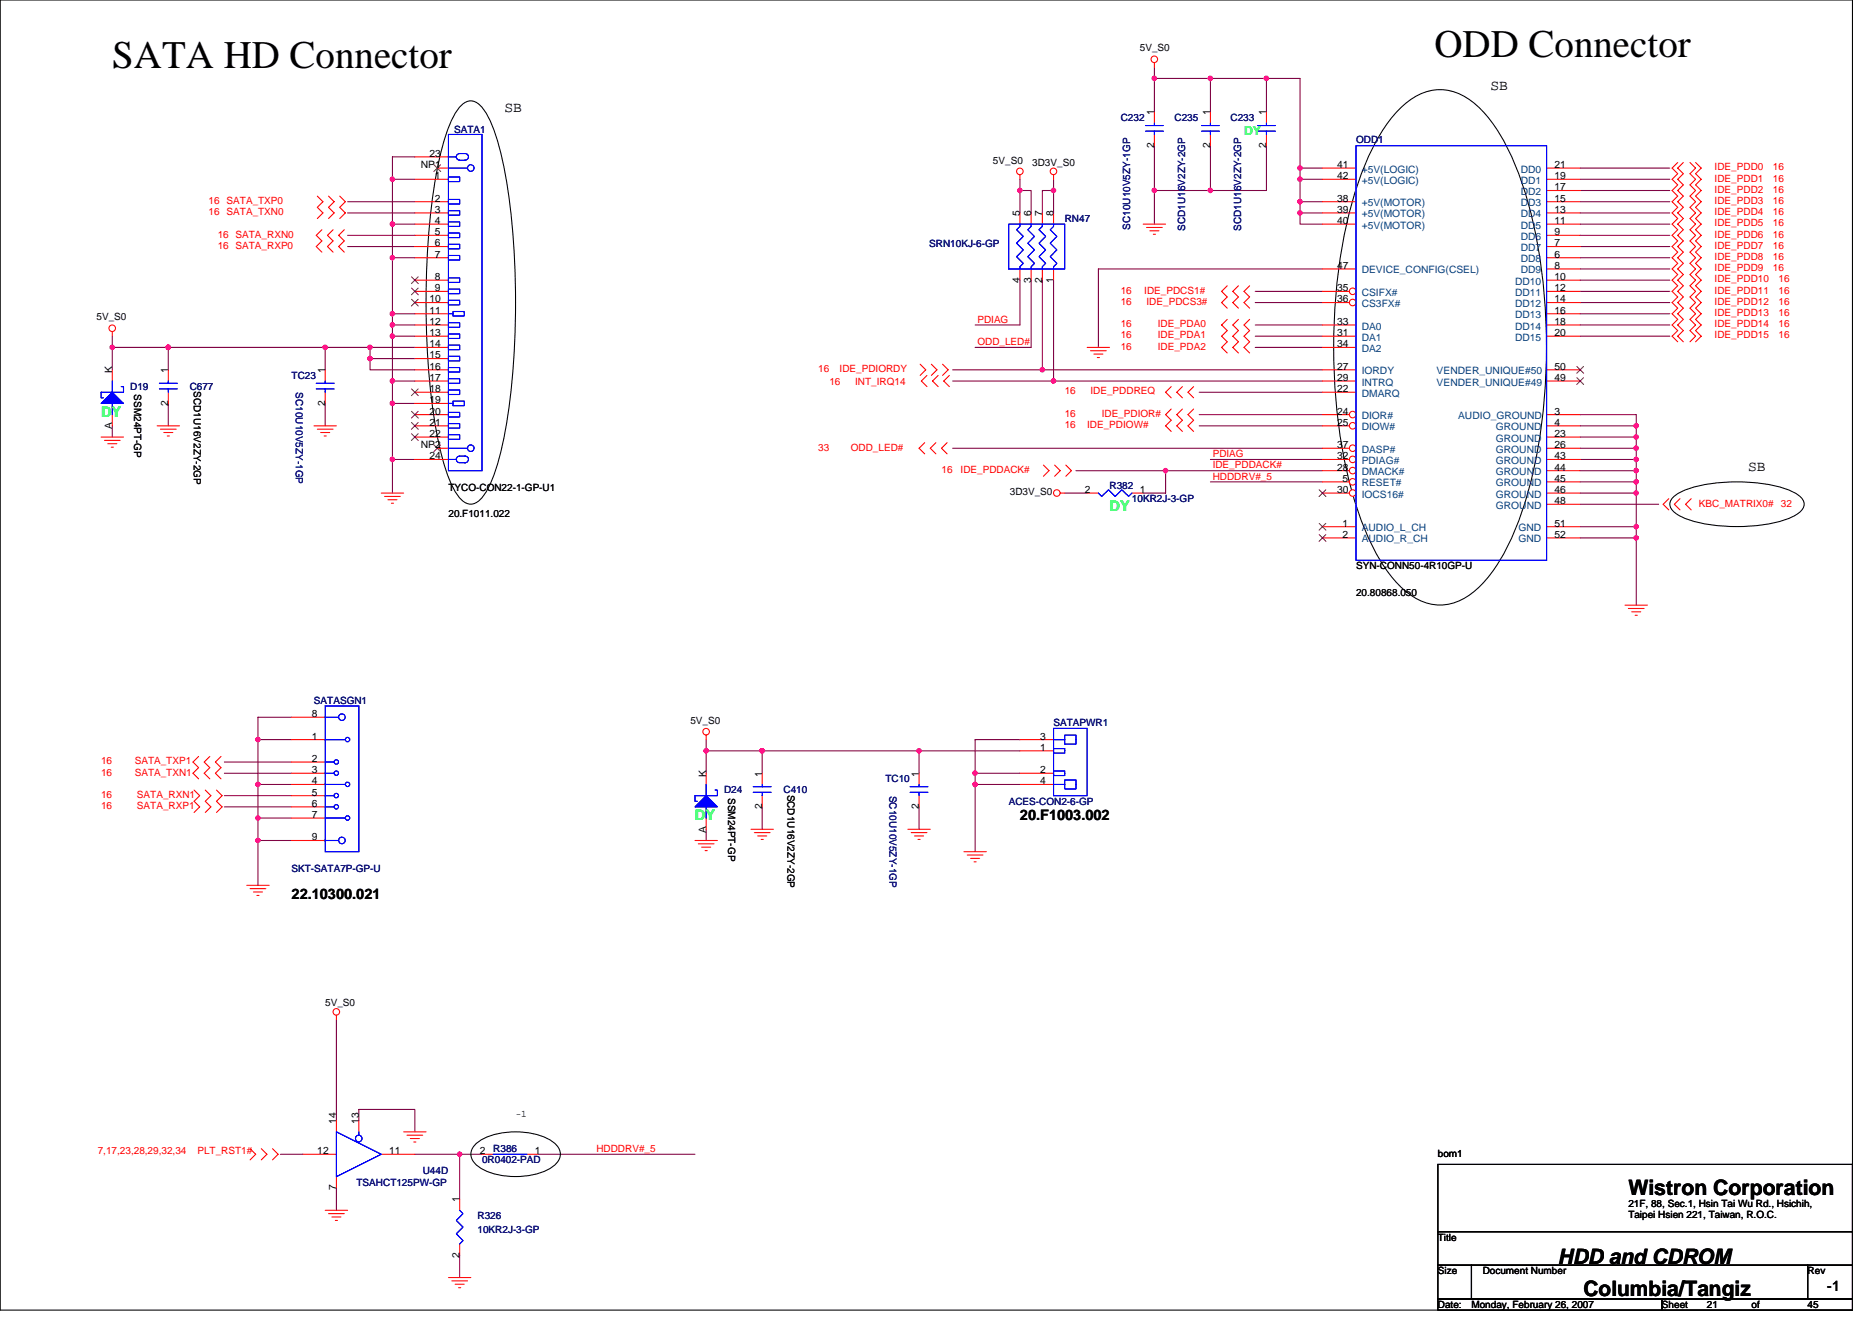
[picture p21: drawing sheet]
<svg xmlns="http://www.w3.org/2000/svg" width="297mm" height="210mm" viewBox="0 0 297 210" stroke-linecap="round" stroke-linejoin="round" font-family="sans-serif">
<defs><g id="words">
<g font-size="6.2">
<text x="17.8" y="10.9">SATA HD Connector</text>
<text x="227.6" y="9.1">ODD Connector</text>
</g>
<g font-size="3.4">
<text x="258.4" y="189.6">Wistron Corporation</text>
<text x="247.2" y="200.5">HDD and CDROM</text>
<text x="251.3" y="205.6">Columbia/Tangiz</text>
</g>
<g font-size="2.3">
<text x="80" y="17.8">SB</text>
<text x="236.5" y="14.3">SB</text>
<text x="277.4" y="74.7">SB</text>
<text x="161.8" y="130.2">20.F1003.002</text>
<text x="46.3" y="142.6">22.10300.021</text>
<text x="289.9" y="204.8">-1</text>
</g>
<g font-size="2.3" fill="#00ff40">
<text x="16" y="66.1">DY</text>
<text x="176.1" y="81.1">DY</text>
<text x="110.3" y="130.2">DY</text>
</g>
<text font-size="1.9" fill="#00ff40" x="197.4" y="21.4">DY</text>
<g font-size="1.6">
<text x="180.9" y="8.2">5V_S0</text>
<text x="183.2" y="23.5" transform="rotate(-90 183.2 23.5)">2</text>
<text x="183.2" y="18.3" transform="rotate(-90 183.2 18.3)">1</text>
<text x="192" y="23.5" transform="rotate(-90 192 23.5)">2</text>
<text x="192" y="18.3" transform="rotate(-90 192 18.3)">1</text>
<text x="200.9" y="23.5" transform="rotate(-90 200.9 23.5)">2</text>
<text x="200.9" y="18.3" transform="rotate(-90 200.9 18.3)">1</text>
<text x="66.8" y="26.6">NP1</text>
<text x="68.1" y="24.9">23</text>
<text x="69" y="28.4">1</text>
<text x="157.6" y="26">5V_S0</text>
<text x="163.8" y="26.3">3D3V_S0</text>
<text x="212.2" y="26.6">41</text>
<text x="212.2" y="28.4">42</text>
<text x="246.7" y="26.6">21</text>
<text x="246.7" y="28.4">19</text>
<text x="69" y="32">2</text>
<text x="69" y="33.8">3</text>
<text x="69" y="35.5">4</text>
<text x="161.8" y="34.3" transform="rotate(-90 161.8 34.3)">5</text>
<text x="163.6" y="34.3" transform="rotate(-90 163.6 34.3)">6</text>
<text x="165.4" y="34.3" transform="rotate(-90 165.4 34.3)">7</text>
<text x="167.1" y="34.3" transform="rotate(-90 167.1 34.3)">8</text>
<text x="212.2" y="32">38</text>
<text x="212.2" y="33.8">39</text>
<text x="212.2" y="35.5">40</text>
<text x="246.7" y="30.2">17</text>
<text x="246.7" y="32">15</text>
<text x="246.7" y="33.8">13</text>
<text x="246.7" y="35.5">11</text>
<text x="69" y="37.3">5</text>
<text x="69" y="39.1">6</text>
<text x="69" y="40.9">7</text>
<text x="246.7" y="37.3">9</text>
<text x="246.7" y="39.1">7</text>
<text x="246.7" y="40.9">6</text>
<text x="68.1" y="48">10</text>
<text x="69" y="44.4">8</text>
<text x="69" y="46.2">9</text>
<text x="161.8" y="44.8" transform="rotate(-90 161.8 44.8)">4</text>
<text x="163.6" y="44.8" transform="rotate(-90 163.6 44.8)">3</text>
<text x="165.4" y="44.8" transform="rotate(-90 165.4 44.8)">2</text>
<text x="167.1" y="44.8" transform="rotate(-90 167.1 44.8)">1</text>
<text x="212.2" y="46.2">35</text>
<text x="212.2" y="48">36</text>
<text x="212.2" y="42.7">47</text>
<text x="246.7" y="42.7">8</text>
<text x="246.7" y="44.4">10</text>
<text x="246.7" y="46.2">12</text>
<text x="246.7" y="48">14</text>
<text x="15.3" y="50.8">5V_S0</text>
<text x="68.1" y="49.8">11</text>
<text x="68.1" y="51.5">12</text>
<text x="68.1" y="53.3">13</text>
<text x="212.2" y="53.3">31</text>
<text x="212.2" y="51.5">33</text>
<text x="246.7" y="49.8">16</text>
<text x="246.7" y="51.5">18</text>
<text x="246.7" y="53.3">20</text>
<text x="17.8" y="59.2" transform="rotate(-90 17.8 59.2)">K</text>
<text x="26.7" y="59.2" transform="rotate(-90 26.7 59.2)">1</text>
<text x="51.6" y="59.2" transform="rotate(-90 51.6 59.2)">1</text>
<text x="68.1" y="55.1">14</text>
<text x="68.1" y="56.9">15</text>
<text x="68.1" y="58.7">16</text>
<text x="212.2" y="58.7">27</text>
<text x="212.2" y="55.1">34</text>
<text x="246.7" y="58.7">50</text>
<text x="21.3" y="62.6" transform="rotate(90 21.3 62.6)">SSM24PT-GP</text>
<text x="26.7" y="64.4" transform="rotate(-90 26.7 64.4)">2</text>
<text x="30.7" y="62.1" transform="rotate(90 30.7 62.1)">SCD1U16V2ZY-2GP</text>
<text x="51.6" y="64.4" transform="rotate(-90 51.6 64.4)">2</text>
<text x="68.1" y="60.4">17</text>
<text x="68.1" y="62.2">18</text>
<text x="68.1" y="64">19</text>
<text x="68.1" y="65.8">20</text>
<text x="212.2" y="62.2">22</text>
<text x="212.2" y="65.8">24</text>
<text x="212.2" y="60.4">29</text>
<text x="246.7" y="65.8">3</text>
<text x="246.7" y="60.4">49</text>
<text x="17.8" y="68.1" transform="rotate(-90 17.8 68.1)">A</text>
<text x="66.8" y="71.1">NP2</text>
<text x="68.1" y="67.5">21</text>
<text x="68.1" y="69.3">22</text>
<text x="212.2" y="67.5">25</text>
<text x="212.2" y="71.1">37</text>
<text x="246.7" y="67.5">4</text>
<text x="246.7" y="69.3">23</text>
<text x="246.7" y="71.1">26</text>
<text x="68.1" y="72.9">24</text>
<text x="71.2" y="77.9">TYCO-CON22-1-GP-U1</text>
<text x="212.2" y="74.7">28</text>
<text x="212.2" y="72.9">32</text>
<text x="213" y="76.4">5</text>
<text x="246.7" y="72.9">43</text>
<text x="246.7" y="74.7">44</text>
<text x="246.7" y="76.4">45</text>
<text x="71.2" y="82">20.F1011.022</text>
<text x="160.2" y="78.6">3D3V_S0</text>
<text x="172.1" y="78.2">2</text>
<text x="180.9" y="78.2">1</text>
<text x="212.2" y="78.2">30</text>
<text x="213" y="83.5">1</text>
<text x="246.7" y="83.5">51</text>
<text x="246.7" y="78.2">46</text>
<text x="246.7" y="80">48</text>
<text x="213" y="85.3">2</text>
<text x="246.7" y="85.3">52</text>
<text x="215.2" y="90.3">SYN-CONN50-4R10GP-U</text>
<text x="215.2" y="94.6">20.80868.050</text>
<text x="49.5" y="113.8">8</text>
<text x="49.5" y="117.3">1</text>
<text x="109.6" y="114.9">5V_S0</text>
<text x="165" y="119.1">1</text>
<text x="165" y="117.3">3</text>
<text x="49.5" y="120.9">2</text>
<text x="49.5" y="122.7">3</text>
<text x="49.5" y="124.4">4</text>
<text x="112" y="123.2" transform="rotate(-90 112 123.2)">K</text>
<text x="120.9" y="123.2" transform="rotate(-90 120.9 123.2)">1</text>
<text x="145.8" y="123.2" transform="rotate(-90 145.8 123.2)">1</text>
<text x="165" y="122.7">2</text>
<text x="165" y="124.4">4</text>
<text x="49.5" y="126.2">5</text>
<text x="49.5" y="128">6</text>
<text x="49.5" y="129.8">7</text>
<text x="115.5" y="126.6" transform="rotate(90 115.5 126.6)">SSM24PT-GP</text>
<text x="120.9" y="128.4" transform="rotate(-90 120.9 128.4)">2</text>
<text x="125" y="126.1" transform="rotate(90 125 126.1)">SCD1U16V2ZY-2GP</text>
<text x="145.8" y="128.4" transform="rotate(-90 145.8 128.4)">2</text>
<text x="49.5" y="133.3">9</text>
<text x="112" y="132.1" transform="rotate(-90 112 132.1)">A</text>
<text x="51.6" y="159.7">5V_S0</text>
<text x="53.4" y="178.3" transform="rotate(-90 53.4 178.3)">14</text>
<text x="56.9" y="178.3" transform="rotate(-90 56.9 178.3)">13</text>
<text x="81.8" y="177.3">-1</text>
<text x="50.4" y="183.1">12</text>
<text x="61.7" y="183.1">11</text>
<text x="76.1" y="183.1">2</text>
<text x="84.9" y="183.1">1</text>
<text x="228.2" y="183.5">bom1</text>
<text x="53.4" y="188.8" transform="rotate(-90 53.4 188.8)">7</text>
<text x="72.9" y="190.8" transform="rotate(-90 72.9 190.8)">1</text>
<text x="258.4" y="191.5">21F, 88, Sec.1, Hsin Tai Wu Rd., Hsichih,</text>
<text x="228.2" y="196.8">Title</text>
<text x="258.4" y="193.3">Taipei Hsien 221, Taiwan, R.O.C.</text>
<text x="72.9" y="199.5" transform="rotate(-90 72.9 199.5)">2</text>
<text x="228.2" y="202.2">Size</text>
<text x="235.3" y="202.2">Document Number</text>
<text x="286.8" y="202.2">Rev</text>
<text x="228.2" y="207.5">Date:</text>
<text x="233.5" y="207.5">Monday, February 26, 2007</text>
<text x="263.7" y="207.5">Sheet</text>
<text x="270.8" y="207.5">21</text>
<text x="277.9" y="207.5">of</text>
<text x="286.8" y="207.5">45</text>
</g>
<g font-size="1.6" fill="#000080">
<text x="72" y="21.1">SATA1</text>
<text x="177.8" y="19.2">C232</text>
<text x="186.4" y="19.2">C235</text>
<text x="195.3" y="19.2">C233</text>
<text x="215.2" y="22.8">ODD1</text>
<text x="168.9" y="35.2">RN47</text>
<text x="147.4" y="39.1">SRN10KJ-6-GP</text>
<text x="179.3" y="36.4" transform="rotate(-90 179.3 36.4)">SC10U10V5ZY-1GP</text>
<text x="188" y="36.6" transform="rotate(-90 188 36.6)">SCD1U16V2ZY-2GP</text>
<text x="196.9" y="36.6" transform="rotate(-90 196.9 36.6)">SCD1U16V2ZY-2GP</text>
<text x="20.7" y="61.9">D19</text>
<text x="30.1" y="61.9">C677</text>
<text x="46.3" y="60.1">TC23</text>
<text x="46.9" y="62.2" transform="rotate(90 46.9 62.2)">SC10U10V5ZY-1GP</text>
<text x="176.1" y="77.5">R382</text>
<text x="179.6" y="79.7">10KR2J-3-GP</text>
<text x="49.8" y="111.7">SATASGN1</text>
<text x="167.2" y="115.2">SATAPWR1</text>
<text x="114.9" y="125.9">D24</text>
<text x="124.3" y="125.9">C410</text>
<text x="140.5" y="124.1">TC10</text>
<text x="141.2" y="126.2" transform="rotate(90 141.2 126.2)">SC10U10V5ZY-1GP</text>
<text x="160.1" y="127.7">ACES-CON2-6-GP</text>
<text x="46.3" y="138.3">SKT-SATA7P-GP-U</text>
<text x="76.5" y="184.6">0R0402-PAD</text>
<text x="78.3" y="182.8">R386</text>
<text x="56.6" y="188.1">TSAHCT125PW-GP</text>
<text x="67.1" y="186.3">U44D</text>
<text x="75.8" y="193.4">R326</text>
<text x="75.8" y="195.6">10KR2J-3-GP</text>
</g>
<g font-size="1.6" fill="#004080">
<text x="216.1" y="27.4">+5V(LOGIC)</text>
<text x="216.1" y="29.2">+5V(LOGIC)</text>
<text x="241.3" y="27.4">DD0</text>
<text x="241.3" y="29.2">DD1</text>
<text x="216.1" y="32.7">+5V(MOTOR)</text>
<text x="216.1" y="34.5">+5V(MOTOR)</text>
<text x="241.3" y="30.9">DD2</text>
<text x="241.3" y="32.7">DD3</text>
<text x="241.3" y="34.5">DD4</text>
<text x="216.1" y="36.3">+5V(MOTOR)</text>
<text x="241.3" y="36.3">DD5</text>
<text x="241.3" y="38.1">DD6</text>
<text x="241.3" y="39.8">DD7</text>
<text x="241.3" y="41.6">DD8</text>
<text x="216.1" y="46.9">CSIFX#</text>
<text x="216.1" y="43.4">DEVICE_CONFIG(CSEL)</text>
<text x="240.4" y="45.2">DD10</text>
<text x="240.4" y="46.9">DD11</text>
<text x="241.3" y="43.4">DD9</text>
<text x="216.1" y="52.3">DA0</text>
<text x="216.1" y="48.7">CS3FX#</text>
<text x="240.4" y="48.7">DD12</text>
<text x="240.4" y="50.5">DD13</text>
<text x="240.4" y="52.3">DD14</text>
<text x="216.1" y="59.4">IORDY</text>
<text x="216.1" y="54.1">DA1</text>
<text x="216.1" y="55.8">DA2</text>
<text x="228" y="59.4">VENDER_UNIQUE#50</text>
<text x="240.4" y="54.1">DD15</text>
<text x="216.1" y="62.9">DMARQ</text>
<text x="216.1" y="61.2">INTRQ</text>
<text x="228" y="61.2">VENDER_UNIQUE#49</text>
<text x="216.1" y="66.5">DIOR#</text>
<text x="216.1" y="68.3">DIOW#</text>
<text x="216.1" y="71.8">DASP#</text>
<text x="231.4" y="66.5">AUDIO_GROUND</text>
<text x="237.4" y="68.3">GROUND</text>
<text x="237.4" y="70.1">GROUND</text>
<text x="237.4" y="71.8">GROUND</text>
<text x="216.1" y="77.2">RESET#</text>
<text x="216.1" y="75.4">DMACK#</text>
<text x="216.1" y="73.6">PDIAG#</text>
<text x="237.4" y="73.6">GROUND</text>
<text x="237.4" y="75.4">GROUND</text>
<text x="237.4" y="77.2">GROUND</text>
<text x="216.1" y="79">IOCS16#</text>
<text x="237.4" y="79">GROUND</text>
<text x="237.4" y="80.7">GROUND</text>
<text x="216.1" y="84.3">AUDIO_L_CH</text>
<text x="216.1" y="86.1">AUDIO_R_CH</text>
<text x="240.9" y="84.3">GND</text>
<text x="240.9" y="86.1">GND</text>
</g>
<g font-size="1.6" fill="#f00">
<text x="272.1" y="27">IDE_PDD0</text>
<text x="272.1" y="28.8">IDE_PDD1</text>
<text x="281.3" y="27">16</text>
<text x="281.3" y="28.8">16</text>
<text x="33.1" y="32.4">16 SATA_TXP0</text>
<text x="33.1" y="34.1">16 SATA_TXN0</text>
<text x="272.1" y="30.6">IDE_PDD2</text>
<text x="272.1" y="32.4">IDE_PDD3</text>
<text x="272.1" y="34.1">IDE_PDD4</text>
<text x="272.1" y="35.9">IDE_PDD5</text>
<text x="281.3" y="30.6">16</text>
<text x="281.3" y="32.4">16</text>
<text x="281.3" y="34.1">16</text>
<text x="281.3" y="35.9">16</text>
<text x="34.5" y="37.7">16 SATA_RXN0</text>
<text x="34.5" y="39.5">16 SATA_RXP0</text>
<text x="272.1" y="41.3">IDE_PDD8</text>
<text x="272.1" y="37.7">IDE_PDD6</text>
<text x="272.1" y="39.5">IDE_PDD7</text>
<text x="281.3" y="41.3">16</text>
<text x="281.3" y="37.7">16</text>
<text x="281.3" y="39.5">16</text>
<text x="177.8" y="46.6">16</text>
<text x="181.6" y="46.6">IDE_PDCS1#</text>
<text x="272.1" y="43">IDE_PDD9</text>
<text x="272.1" y="44.8">IDE_PDD10</text>
<text x="272.1" y="46.6">IDE_PDD11</text>
<text x="281.3" y="43">16</text>
<text x="282.2" y="44.8">16</text>
<text x="282.2" y="46.6">16</text>
<text x="155.1" y="51.2">PDIAG</text>
<text x="177.8" y="48.4">16</text>
<text x="177.8" y="51.9">16</text>
<text x="177.8" y="53.7">16</text>
<text x="181.9" y="48.4">IDE_PDCS3#</text>
<text x="183.7" y="51.9">IDE_PDA0</text>
<text x="183.7" y="53.7">IDE_PDA1</text>
<text x="272.1" y="48.4">IDE_PDD12</text>
<text x="272.1" y="50.1">IDE_PDD13</text>
<text x="272.1" y="51.9">IDE_PDD14</text>
<text x="272.1" y="53.7">IDE_PDD15</text>
<text x="282.2" y="48.4">16</text>
<text x="282.2" y="50.1">16</text>
<text x="282.2" y="51.9">16</text>
<text x="282.2" y="53.7">16</text>
<text x="129.8" y="59">16</text>
<text x="133.2" y="59">IDE_PDIORDY</text>
<text x="155.1" y="54.8">ODD_LED#</text>
<text x="177.8" y="55.5">16</text>
<text x="183.7" y="55.5">IDE_PDA2</text>
<text x="131.6" y="61.2">16</text>
<text x="135.7" y="61.2">INT_IRQ14</text>
<text x="168.9" y="62.6">16</text>
<text x="173" y="62.6">IDE_PDDREQ</text>
<text x="129.8" y="71.5">33</text>
<text x="135" y="71.5">ODD_LED#</text>
<text x="168.9" y="67.9">16</text>
<text x="168.9" y="66.1">16</text>
<text x="172.5" y="67.9">IDE_PDIOW#</text>
<text x="174.8" y="66.1">IDE_PDIOR#</text>
<text x="149.4" y="75">16</text>
<text x="152.4" y="75">IDE_PDDACK#</text>
<text x="192.4" y="76.1">HDDDRV#_5</text>
<text x="192.4" y="72.5">PDIAG</text>
<text x="192.4" y="74.3">IDE_PDDACK#</text>
<text x="269.6" y="80.4">KBC_MATRIX0#</text>
<text x="282.6" y="80.4">32</text>
<text x="16" y="123">16</text>
<text x="16" y="121.3">16</text>
<text x="21.4" y="123">SATA_TXN1</text>
<text x="21.4" y="121.3">SATA_TXP1</text>
<text x="16" y="126.6">16</text>
<text x="16" y="128.4">16</text>
<text x="21.7" y="126.6">SATA_RXN1</text>
<text x="21.7" y="128.4">SATA_RXP1</text>
<text x="15.5" y="183.1">7,17,23,28,29,32,34</text>
<text x="31.3" y="183.1">PLT_RST1#</text>
<text x="94.6" y="182.8">HDDDRV#_5</text>
</g>
</g></defs>
<path d="M0 0h293.9v207.9h-293.9zM72.9 17a2.07 2.07 0 0 1 3.6 0 19.3 19.3 0 0 1 3 7.5 116.4 116.4 0 0 1 2.1 31.6 78.9 78.9 0 0 1-3 18.6 11.4 11.4 0 0 1-2.7 4.8 1.97 1.97 0 0 1-3-.5 19.3 19.3 0 0 1-3-7.5 117 117 0 0 1-2.1-31.6 79 79 0 0 1 3-18.6 13.3 13.3 0 0 1 2.1-4.3zM222.5 16.9a8.2 8.2 0 0 1 8.5-2.2 14.2 14.2 0 0 1 6.7 6.1 50.2 50.2 0 0 1 6.1 17.1 93.4 93.4 0 0 1-1.1 39.5 37.4 37.4 0 0 1-7.1 14.8 9.7 9.7 0 0 1-7.1 3.8 9.7 9.7 0 0 1-7.1-3.8 37.4 37.4 0 0 1-7.1-14.8 92.5 92.5 0 0 1 0-44.6 37.3 37.3 0 0 1 7.1-14.8zM265.4 79a10.5 10.5 0 0 1 5.7-2.2 27.8 27.8 0 0 1 12.6 .9 4.3 4.3 0 0 1 2.5 1.8 1.65 1.65 0 0 1-.9 2 14.8 14.8 0 0 1-6.6 1.9 26.5 26.5 0 0 1-11.1-1.1 4.3 4.3 0 0 1-2.5-1.8l-.1-.5 .1-.5zM75.5 181.5a10.3 10.3 0 0 1 7.5-1.9 8.8 8.8 0 0 1 5.1 1.9 2.07 2.07 0 0 1 0 3.2 10.3 10.3 0 0 1-7.4 1.9 8.7 8.7 0 0 1-5.2-1.9 2.07 2.07 0 0 1 0-3.2zM228.2 184.7h65.7v10.7h-65.7zM228.2 195.4h65.7v5.3h-65.7zM228.2 200.7h5.3v5.4h-5.3zM228.2 206.1h35.5v1.8h-35.5zM233.5 200.7h53.3v5.4h-53.3zM263.7 206.1h30.2v1.8h-30.2zM286.8 200.7h7.1v5.4h-7.1z" fill="none" stroke="#000" stroke-width=".17"/>
<g fill="none" stroke="#800040" stroke-width=".17">
<path d="M183.2 12.4h23.1v14.3h3.5M183.2 10.7v7.1M192.1 12.4v5.4M201 12.4v5.4M55.2 32h10.6M55.2 33.8h10.6M55.2 37.3h10.6M55.2 39.1h10.6M62.3 28.4h3.5M62.3 35.6h3.5M65.8 24.9h-3.5v53.3M161.8 30.2h1.8v3.6"/>
<path d="M161.8 28.4v5.4M167.2 30.2h-1.8v3.6M167.2 28.4v5.4M183.2 23.1v12.5M192.1 23.1v7.1M201 23.1v7.1h-17.8M206.3 33.8v1.8h3.5M206.3 28.4v3.6h3.5M206.3 32v1.8h3.5M206.3 28.4h3.5M206.3 26.7v1.7M250.7 28.4h14.3"/>
<path d="M250.7 35.6h14.3M250.7 32h14.3M250.7 33.8h14.3M250.7 37.3h14.3M250.7 39.1h14.3M250.7 30.2h14.3M250.7 26.7h14.3M17.8 55.1h8.9v3.6M17.8 53.3v5.4M26.7 55.1h24.9v3.6M51.6 55.1h14.2M58.7 56.9v1.8h7.1"/>
<path d="M58.7 56.9h7.1M58.7 55.1v1.8M62.3 49.8h3.5M62.3 51.6h3.5M62.3 53.3h3.5M62.3 40.9h3.5M151.2 58.7h58.6M161.8 44.4v7.2h-7.1M163.6 44.4v10.7h-8.9M165.4 44.4v14.3M167.2 44.4v16.1M199.2 55.1h10.6"/>
<path d="M199.2 51.6h10.6M199.2 53.3h10.6M199.2 46.2h10.6M199.2 48h10.6M209.8 42.7h-35.5v12.4M250.7 49.8h14.3M250.7 51.6h14.3M250.7 53.3h14.3M250.7 40.9h14.3M250.7 42.7h14.3M250.7 44.4h14.3M250.7 46.2h14.3"/>
<path d="M250.7 48h14.3M17.8 67.6v1.7M26.7 64v3.6M51.6 64v3.6M62.3 72.9h3.5M62.3 60.5h3.5M62.3 64h3.5M151.2 60.5h58.6M151.2 71.1h58.6M168.9 78.2h3.6M170.7 74.7h39.1M185 74.7v3.5h-3.6"/>
<path d="M190.3 62.2h19.5M190.3 65.8h19.5M190.3 67.6h19.5M192.1 72.9h17.7M192.1 76.5h17.7M250.7 65.8h8.9v1.8h-8.9M250.7 78.2h8.9M259.6 69.3v1.8h-8.9M259.6 78.2v5.4h-8.9M259.6 71.1v1.8h-8.9M259.6 72.9v1.8h-8.9M259.6 67.6v1.7h-8.9"/>
<path d="M259.6 74.7v1.8h-8.9M259.6 76.5v1.7M250.7 80h12.5M259.6 83.6v1.7h-8.9M259.6 85.3v10.7M40.9 117.3h5.4M46.3 113.8h-5.4v26.7M112.1 119.1h49.7M112.1 117.3v5.4M120.9 119.1v3.6M145.8 119.1v3.6M161.8 117.3h-7.1v17.8"/>
<path d="M35.6 122.7h10.7M35.6 120.9h10.7M35.6 128h10.7M35.6 126.2h10.7M40.9 124.5h5.4M40.9 133.3h5.4M40.9 129.8h5.4M112.1 131.6v1.7M120.9 128v3.6M145.8 128v3.6M154.7 122.7h7.1M154.7 124.5h7.1"/>
<path d="M53.4 161.8v16M56.9 177.8v-1.8h8.9v3.6M44.5 183.1h3.5M53.4 188.5v3.5M65.8 183.1h10.7M72.9 183.1v7.1M72.9 199.1v3.6M85.4 183.1h24.9"/>
</g>
<g fill="#f0f" stroke="#f0f" stroke-width=".17">
<circle cx="58.7" cy="55.1" r=".35"/>
<circle cx="51.6" cy="55.1" r=".35"/>
<circle cx="58.7" cy="56.9" r=".35"/>
<circle cx="62.3" cy="64" r=".35"/>
<circle cx="62.3" cy="49.8" r=".35"/>
<circle cx="62.3" cy="51.5" r=".35"/>
<circle cx="62.3" cy="28.4" r=".35"/>
<circle cx="62.3" cy="53.3" r=".35"/>
<circle cx="62.3" cy="35.5" r=".35"/>
<circle cx="62.3" cy="60.4" r=".35"/>
<circle cx="62.3" cy="72.9" r=".35"/>
<circle cx="62.3" cy="40.9" r=".35"/>
<circle cx="26.7" cy="55.1" r=".35"/>
<circle cx="17.8" cy="55.1" r=".35"/>
<circle cx="72.9" cy="183.1" r=".35"/>
<circle cx="259.6" cy="83.6" r=".35"/>
<circle cx="206.3" cy="33.8" r=".35"/>
<circle cx="259.6" cy="69.3" r=".35"/>
<circle cx="259.6" cy="78.2" r=".35"/>
<circle cx="259.6" cy="76.4" r=".35"/>
<circle cx="161.8" cy="30.2" r=".35"/>
<circle cx="165.4" cy="58.7" r=".35"/>
<circle cx="167.2" cy="60.4" r=".35"/>
<circle cx="167.2" cy="30.2" r=".35"/>
<circle cx="259.6" cy="71.1" r=".35"/>
<circle cx="206.3" cy="32" r=".35"/>
<circle cx="259.6" cy="85.3" r=".35"/>
<circle cx="259.6" cy="72.9" r=".35"/>
<circle cx="184.9" cy="74.7" r=".35"/>
<circle cx="183.2" cy="30.2" r=".35"/>
<circle cx="183.2" cy="12.4" r=".35"/>
<circle cx="200.9" cy="12.4" r=".35"/>
<circle cx="192.1" cy="12.4" r=".35"/>
<circle cx="192.1" cy="30.2" r=".35"/>
<circle cx="259.6" cy="67.6" r=".35"/>
<circle cx="259.6" cy="74.7" r=".35"/>
<circle cx="206.3" cy="26.7" r=".35"/>
<circle cx="206.3" cy="28.4" r=".35"/>
<circle cx="154.7" cy="124.4" r=".35"/>
<circle cx="154.7" cy="122.7" r=".35"/>
<circle cx="120.9" cy="119.1" r=".35"/>
<circle cx="112" cy="119.1" r=".35"/>
<circle cx="145.8" cy="119.1" r=".35"/>
<circle cx="40.9" cy="117.3" r=".35"/>
<circle cx="40.9" cy="133.3" r=".35"/>
<circle cx="40.9" cy="129.8" r=".35"/>
<circle cx="40.9" cy="124.4" r=".35"/>
</g>
<g fill="none" stroke="#f00" stroke-width=".17">
<path d="M183.2 9.9v.8M183.2 17.8v1.8M50.4 31.1l.8 .9-.8 .9 .8 .9-.8 .9M51.1 36.4l-.9 .9 .9 .9-.9 .9 .9 .9M52.1 31.1l.9 .9-.9 .9 .9 .9-.9 .9M52.8 36.4l-.8 .9 .8 .9-.8 .9 .8 .9M53.9 31.1l.9 .9-.9 .9 .9 .9-.9 .9M54.6 36.4l-.9 .9 .9 .9-.9 .9 .9 .9M161.8 27.7v.7M167.2 27.7v.7M181.4 35.6h3.6M181.9 36.1h2.5"/>
<path d="M182.5 36.6h1.4M183 37.2h.3M183.2 21.3v1.8M266.2 25.8l-.9 .9 .9 .9-.9 .8 .9 .9-.9 .9 .9 .9-.9 .9 .9 .9-.9 .9 .9 .9-.9 .9 .9 .8-.9 .9 .9 .9-.9 .9 .9 .9-.9 .9 .9 .9-.9 .9 .9 .9-.9 .8 .9 .9-.9 .9 .9 .9-.9 .9 .9 .9-.9 .9 .9 .9-.9 .9 .9 .9-.9 .8 .9 .9M267.1 25.8l-.9 .9 .9 .9-.9 .8 .9 .9-.9 .9 .9 .9-.9 .9 .9 .9-.9 .9 .9 .9-.9 .9 .9 .8-.9 .9 .9 .9-.9 .9 .9 .9-.9 .9 .9 .9-.9 .9 .9 .9-.9 .8 .9 .9-.9 .9 .9 .9-.9 .9 .9 .9-.9 .9 .9 .9-.9 .9 .9 .9-.9 .8 .9 .9M268.2 25.8l.8 .9-.8 .9 .8 .8-.8 .9 .8 .9-.8 .9 .8 .9-.8 .9 .8 .9-.8 .9 .8 .9-.8 .8 .8 .9-.8 .9 .8 .9-.8 .9 .8 .9-.8 .9 .8 .9-.8 .9 .8 .8-.8 .9 .8 .9-.8 .9 .8 .9-.8 .9 .8 .9-.8 .9 .8 .9-.8 .9 .8 .8-.8 .9M269 25.8l.9 .9-.9 .9 .9 .8-.9 .9 .9 .9-.9 .9 .9 .9-.9 .9 .9 .9-.9 .9 .9 .9-.9 .8 .9 .9-.9 .9 .9 .9-.9 .9 .9 .9-.9 .9 .9 .9-.9 .9 .9 .8-.9 .9 .9 .9-.9 .9 .9 .9-.9 .9 .9 .9-.9 .9 .9 .9-.9 .9 .9 .8-.9 .9M17.8 52.6v.7M146 57.8l.9 .9-.9 .9M147.1 59.6l-.9 .9 .9 .8M147.8 57.8l.9 .9-.9 .9M148.9 59.6l-.9 .9 .9 .8"/>
<path d="M149.6 57.8l.8 .9-.8 .9M150.6 59.6l-.8 .9 .8 .8M172.5 55.1h3.6M173 55.6h2.5M173.6 56.2h1.4M174.1 56.7h.4M194.7 50.7l-.9 .9 .9 .9-.9 .8 .9 .9-.9 .9 .9 .9M194.7 45.3l-.9 .9 .9 .9-.9 .9 .9 .9M196.5 50.7l-.9 .9 .9 .9-.9 .8 .9 .9-.9 .9 .9 .9M196.5 45.3l-.9 .9 .9 .9-.9 .9 .9 .9M198.3 50.7l-.9 .9 .9 .9-.9 .8 .9 .9-.9 .9 .9 .9M198.3 45.3l-.9 .9 .9 .9-.9 .9 .9 .9"/>
<path d="M16 69.3h3.6M16.6 69.9h2.5M17.1 70.4h1.4M17.6 71h.4M24.9 67.6h3.6M25.5 68.1h2.5M26 68.6h1.4M26.5 69.2h.4M49.8 67.6h3.6M50.4 68.1h2.4M50.9 68.6h1.4M51.4 69.2h.4"/>
<path d="M60.5 78.2h3.5M61 78.8h2.5M61.5 79.3h1.5M62.1 79.8h.3M146.7 70.2l-.9 .9 .9 .9M148.5 70.2l-.9 .9 .9 .9M150.3 70.2l-.9 .9 .9 .9M165.6 73.8l.9 .9-.9 .9M167.3 73.8l.9 .9-.9 .9M168.2 78.2h.7M169.1 73.8l.9 .9-.9 .9M185.8 64.9l-.8 .9 .8 .9-.8 .9 .8 .9"/>
<path d="M185.8 61.3l-.8 .9 .8 .9M187.6 61.3l-.9 .9 .9 .9M187.6 64.9l-.9 .9 .9 .9-.9 .9 .9 .9M189.4 61.3l-.9 .9 .9 .9M189.4 64.9l-.9 .9 .9 .9-.9 .9 .9 .9M264.8 79.1l-.9 .9 .9 .9M266.6 79.1l-.9 .9 .9 .9M268.3 79.1l-.8 .9 .8 .9M209.8 83.6h5.4M209.8 85.3h5.4M257.8 96h3.6M258.4 96.5h2.5"/>
<path d="M258.9 97.1h1.4M259.5 97.6h.3M112.1 116.6v.7M30.8 125.3l.9 .9-.9 .9 .9 .9-.9 .9M31.5 120l-.9 .9 .9 .9-.9 .9 .9 .9M32.6 125.3l.9 .9-.9 .9 .9 .9-.9 .9M33.3 120l-.9 .9 .9 .9-.9 .9 .9 .9M34.4 125.3l.8 .9-.8 .9 .8 .9-.8 .9M35.1 120l-.9 .9 .9 .9-.9 .9 .9 .9M110.3 133.3h3.5M110.8 133.9h2.5M111.3 134.4h1.5"/>
<path d="M111.9 135h.3M119.2 131.6h3.5M119.7 132.1h2.5M120.2 132.6h1.5M120.8 133.2h.3M144.1 131.6h3.5M144.6 132.1h2.5M145.1 132.6h1.5M145.7 133.2h.3M152.9 135.1h3.6M153.5 135.7h2.5M154 136.2h1.4"/>
<path d="M154.6 136.7h.3M39.2 140.5h3.5M39.7 141h2.5M40.2 141.5h1.5M40.8 142.1h.3M53.4 161.1v.7M64 179.6h3.6M39.7 182.2l.9 .9-.9 .9M41.5 182.2l.9 .9-.9 .9M43.2 182.2l.9 .9-.9 .9M51.6 192h3.6M52.1 192.6h2.5"/>
<path d="M52.7 193.1h1.4M53.2 193.6h.3M64.6 180.1h2.5M65.1 180.6h1.4M65.7 181.2h.3M71.2 202.7h3.5M71.7 203.2h2.5M72.2 203.8h1.5M72.8 204.3h.3"/>
<circle cx="183.2" cy="9.4" r=".52"/>
<circle cx="161.8" cy="27.2" r=".52"/>
<circle cx="167.2" cy="27.2" r=".52"/>
<circle cx="17.8" cy="52.1" r=".52"/>
<circle cx="167.7" cy="78.2" r=".52"/>
<circle cx="112" cy="116.1" r=".52"/>
<circle cx="53.4" cy="160.5" r=".52"/>
</g>
<path d="M181.8 19.9h2.8M183.2 19.6v.3M181.8 20.8h2.8M183.2 20.8v.5" fill="none" stroke="#00f" stroke-width=".17"/>
<path d="M209.3 83l1.1 1.1M209.3 84.8l1.1 1.1M210.4 83l-1.1 1.1M210.4 84.8l-1.1 1.1" fill="none" stroke="#804000" stroke-width=".16"/>
<circle cx="214.6" cy="76.4" r=".52" fill="#fff" stroke="#f00" stroke-width=".17"/>
<path d="M209.8 76.5h4.3M209.8 62.2h5.4" fill="none" stroke="#f00" stroke-width=".17"/>
<circle cx="214.6" cy="65.8" r=".52" fill="#fff" stroke="#f00" stroke-width=".17"/>
<path d="M209.8 65.8h4.3" fill="none" stroke="#f00" stroke-width=".17"/>
<circle cx="214.6" cy="67.6" r=".52" fill="#fff" stroke="#f00" stroke-width=".17"/>
<path d="M209.8 58.7h5.4M209.8 67.6h4.3" fill="none" stroke="#f00" stroke-width=".17"/>
<circle cx="214.6" cy="74.7" r=".52" fill="#fff" stroke="#f00" stroke-width=".17"/>
<path d="M209.8 74.7h4.3M209.8 60.5h5.4" fill="none" stroke="#f00" stroke-width=".17"/>
<circle cx="214.6" cy="78.2" r=".52" fill="#fff" stroke="#f00" stroke-width=".17"/>
<path d="M209.8 53.3h5.4M209.8 78.2h4.3" fill="none" stroke="#f00" stroke-width=".17"/>
<path d="M209.3 77.7l1.1 1.1M210.4 77.7l-1.1 1.1" fill="none" stroke="#804000" stroke-width=".16"/>
<circle cx="214.6" cy="72.9" r=".52" fill="#fff" stroke="#f00" stroke-width=".17"/>
<path d="M209.8 51.6h5.4M209.8 55.1h5.4M209.8 72.9h4.3" fill="none" stroke="#f00" stroke-width=".17"/>
<circle cx="214.6" cy="46.2" r=".52" fill="#fff" stroke="#f00" stroke-width=".17"/>
<path d="M209.8 46.2h4.3" fill="none" stroke="#f00" stroke-width=".17"/>
<circle cx="214.6" cy="48" r=".52" fill="#fff" stroke="#f00" stroke-width=".17"/>
<path d="M209.8 48h4.3" fill="none" stroke="#f00" stroke-width=".17"/>
<circle cx="214.6" cy="71.1" r=".52" fill="#fff" stroke="#f00" stroke-width=".17"/>
<g fill="none" stroke="#f00" stroke-width=".17">
<path d="M192.1 17.8v1.8M201 17.8v1.8M65.8 32h5.4M65.8 33.8h5.4M65.8 35.6h5.4M65.8 28.4h5.4M65.8 37.3h5.4M65.8 39.1h5.4M65.8 24.9h5.4M69.4 26.7h1.8M161.8 33.8v1.8M163.6 33.8v1.8"/>
<path d="M165.4 33.8v1.8M167.2 33.8v1.8M192.1 21.3v1.8M201 21.3v1.8M209.8 32h5.4M209.8 33.8h5.4M209.8 35.6h5.4M209.8 26.7h5.4M209.8 28.4h5.4M245.4 32h5.3M245.4 33.8h5.3M245.4 35.6h5.3"/>
<path d="M245.4 26.7h5.3M245.4 28.4h5.3M245.4 30.2h5.3M245.4 37.3h5.3M245.4 39.1h5.3M17.8 58.7v1.8M26.7 58.7v1.8M51.6 58.7v1.8M65.8 58.7h5.4M65.8 40.9h5.4M65.8 44.4h5.4M65.8 46.2h5.4"/>
<path d="M65.8 48h5.4M65.8 49.8h5.4M65.8 51.6h5.4M65.8 53.3h5.4M65.8 55.1h5.4M65.8 56.9h5.4M161.8 42.7v1.7M163.6 42.7v1.7M165.4 42.7v1.7M167.2 42.7v1.7M209.8 42.7h5.4M245.4 42.7h5.3"/>
<path d="M245.4 58.7h5.3M245.4 40.9h5.3M245.4 44.4h5.3M245.4 46.2h5.3M245.4 48h5.3M245.4 49.8h5.3M245.4 51.6h5.3M245.4 53.3h5.3M17.8 65.8v1.8M26.7 62.2v1.8M51.6 62.2v1.8M65.8 60.5h5.4"/>
<path d="M65.8 65.8h5.4M65.8 67.6h5.4M65.8 69.3h5.4M65.8 72.9h5.4M65.8 62.2h5.4M65.8 64h5.4M69.4 71.1h1.8M172.5 78.2h1.8M179.6 78.2h1.8M209.8 71.1h4.3M245.4 71.1h5.3M245.4 60.5h5.3"/>
<path d="M245.4 65.8h5.3M245.4 67.6h5.3M245.4 69.3h5.3M245.4 72.9h5.3M245.4 74.7h5.3M245.4 76.5h5.3M245.4 78.2h5.3M245.4 83.6h5.3M245.4 85.3h5.3M245.4 80h5.3M46.3 117.3h5.3M46.3 113.8h5.3"/>
<path d="M161.8 119.1h5.4M161.8 117.3h5.4M46.3 122.7h5.3M46.3 124.5h5.3M46.3 120.9h5.3M46.3 126.2h5.3M46.3 128h5.3M46.3 129.8h5.3M46.3 133.3h5.3M112.1 122.7v1.8M112.1 129.8v1.8M120.9 122.7v1.8"/>
<path d="M120.9 126.2v1.8M145.8 122.7v1.8M145.8 126.2v1.8M161.8 122.7h5.4M161.8 124.5h5.4M53.4 177.8v1.8M56.9 177.8v1.8M48 183.1h5.4M53.4 186.7v1.8M60.5 183.1h5.3M72.9 190.2v1.8M72.9 197.4v1.7"/>
<path d="M76.5 183.1h1.8M83.6 183.1h1.8"/>
</g>
<g fill="none" stroke="#804000" stroke-width=".16">
<path d="M68.9 26.1l1 1.1M69.9 26.1l-1.1 1.1M65.3 43.9l1.1 1.1M65.3 45.7l1.1 1.1M65.3 47.5l1.1 1.1M66.4 43.9l-1.1 1.1M66.4 45.7l-1.1 1.1M66.4 47.5l-1.1 1.1M250.2 59.9l1.1 1.1M250.2 58.1l1.1 1.1M251.3 59.9l-1.1 1.1M251.3 58.1l-1.1 1.1"/>
<path d="M65.3 61.7l1.1 1.1M65.3 65.3l1.1 1M65.3 67l1.1 1.1M65.3 68.8l1.1 1.1M66.4 61.7l-1.1 1.1M66.4 65.3l-1.1 1M66.4 67l-1.1 1.1M66.4 68.8l-1.1 1.1M68.9 70.6l1 1.1M69.9 70.6l-1.1 1.1"/>
</g>
<g fill="none" stroke="#00f" stroke-width=".17">
<path d="M190.6 19.9h2.9M192.1 19.6v.3M199.5 19.9h2.9M201 19.6v.3M71.2 21.3h5.3v53.4h-5.3zM71.2 28.1h1.7v.7h-1.7zM71.2 31.6h1.7v.8h-1.7zM71.2 33.4h1.7v.7h-1.7zM71.2 35.2h1.7v.7h-1.7zM71.2 37h1.7v.7h-1.7zM71.2 38.8h1.7v.7h-1.7zM71.2 24.9h1.2"/>
<path d="M71.2 26.7h3M72.9 24.4a.52 .52 0 0 0-.5 .5 .52 .52 0 0 0 .5 .5M72.9 24.4h.9a.52 .52 0 0 1 .5 .5 .52 .52 0 0 1-.5 .5M72.9 25.4h.9M160.1 35.6h8.8v7.1h-8.8zM161.8 35.6v.3l-.5 .5 1.1 1.1-1.1 1.1 1.1 1-1.1 1.1 1.1 1.1-.6 .5v.4M163.6 35.6v.3l-.5 .5 1 1.1-1 1.1 1 1-1 1.1 1 1.1-.5 .5v.4M165.4 35.6v.3l-.5 .5 1 1.1-1 1.1 1 1-1 1.1 1 1.1-.5 .5v.4M167.2 35.6v.3l-.6 .5 1.1 1.1-1.1 1.1 1.1 1-1.1 1.1 1.1 1.1-.5 .5v.4M190.6 20.8h2.9M192.1 20.8v.5M199.5 20.8h2.9"/>
<path d="M201 20.8v.5M215.2 23.1h30.2v65.8h-30.2zM71.2 40.5h1.7v.8h-1.7zM71.2 44.1h1.7v.7h-1.7zM71.2 45.9h1.7v.7h-1.7zM71.2 47.6h1.7v.8h-1.7zM71.2 51.2h1.7v.7h-1.7zM71.2 53h1.7v.7h-1.7zM71.2 54.8h1.7v.7h-1.7zM71.2 56.5h1.7v.8h-1.7zM71.2 58.3h1.7v.7h-1.7zM71.2 49.8h.7v-.4h1.8v.7h-1.8v-.3"/>
<path d="M17.8 60.5v1.7M17.8 64v1.8M19.2 61.3h.4v.9h-3.6v.9h.4M25.3 60.8h2.8M25.3 61.7h2.8M26.7 60.5v.3M26.7 61.7v.5M50.2 60.8h2.8M50.2 61.7h2.8M51.6 60.5v.3M51.6 61.7v.5M71.2 60.1h1.7v.7h-1.7z"/>
<path d="M71.2 61.9h1.7v.7h-1.7zM71.2 65.4h1.7v.7h-1.7zM71.2 67.2h1.7v.7h-1.7zM71.2 69h1.7v.7h-1.7zM71.2 64h.7v-.4h1.8v.8h-1.8v-.4M71.2 72.9h1.2M71.2 71.1h3M72.9 72.4a.52 .52 0 0 0-.5 .5 .52 .52 0 0 0 .5 .5M72.9 72.4h.9a.52 .52 0 0 1 .5 .5 .52 .52 0 0 1-.5 .5M72.9 73.4h.9M174.3 78.2l.5 .6 1.1-1.1 1.1 1.1 1-1.1 1.1 1.1 .5-.6M51.6 117.3h3.2"/>
<path d="M51.6 113.8h2.1M51.6 112h5.3v23.1h-5.3zM167.2 115.6h5.3v10.6h-5.3zM167.2 118.8h1.7v.7h-1.7zM167.2 117.3h1.7M168.9 116.6h1.8v1.5h-1.8zM51.6 124.5h3.2M51.6 126.2h1.4M51.6 120.9h1.4M51.6 122.7h1.4M51.6 128h1.4M51.6 129.8h3.2"/>
<path d="M51.6 133.3h2.1M112.1 124.5v1.7M112.1 128v1.8M113.5 125.3h.3v.9h-3.5v.9h.3M119.5 124.8h2.9M119.5 125.7h2.9M120.9 124.5v.3M120.9 125.7v.5M144.4 124.8h2.9M144.4 125.7h2.9M145.8 124.5v.3M145.8 125.7v.5"/>
<path d="M167.2 122.3h1.7v.7h-1.7zM167.2 124.5h1.7M168.9 123.7h1.8v1.5h-1.8zM53.4 179.6l7.1 3.5-7.1 3.6zM56.9 179.6v.5M72.9 192l.6 .6-1.1 1 1.1 1.1-1.1 1 1.1 1.1-.6 .6M78.3 183.1h5.3"/>
<circle cx="74.7" cy="26.7" r=".52"/>
<circle cx="74.7" cy="71.1" r=".52"/>
<circle cx="54.3" cy="113.8" r=".52"/>
<circle cx="55.1" cy="117.3" r=".35"/>
<circle cx="53.4" cy="122.7" r=".35"/>
<circle cx="53.4" cy="128" r=".35"/>
<circle cx="53.4" cy="120.9" r=".35"/>
<circle cx="53.4" cy="126.2" r=".35"/>
<circle cx="54.3" cy="133.3" r=".52"/>
<circle cx="55.1" cy="129.8" r=".35"/>
<circle cx="55.1" cy="124.4" r=".35"/>
<circle cx="56.9" cy="180.6" r=".53"/>
</g>
<g fill="#00f" stroke="#00f" stroke-width=".17">
<path d="M112.1 126.2l1.7 1.8h-3.5z" fill-rule="evenodd"/>
<path d="M112.1 126.2l1.7 1.8h-3.5z" fill-rule="evenodd"/>
<path d="M17.8 62.2l1.8 1.8h-3.6z" fill-rule="evenodd"/>
<path d="M17.8 62.2l1.8 1.8h-3.6z" fill-rule="evenodd"/>
</g>
<g fill="#f0f" stroke="#f0f" stroke-width=".17">
<circle cx="58.7" cy="55.1" r=".35"/>
<circle cx="51.6" cy="55.1" r=".35"/>
<circle cx="58.7" cy="56.9" r=".35"/>
<circle cx="62.3" cy="64" r=".35"/>
<circle cx="62.3" cy="49.8" r=".35"/>
<circle cx="62.3" cy="51.5" r=".35"/>
<circle cx="62.3" cy="28.4" r=".35"/>
<circle cx="62.3" cy="53.3" r=".35"/>
<circle cx="62.3" cy="35.5" r=".35"/>
<circle cx="62.3" cy="60.4" r=".35"/>
<circle cx="62.3" cy="72.9" r=".35"/>
<circle cx="62.3" cy="40.9" r=".35"/>
<circle cx="26.7" cy="55.1" r=".35"/>
<circle cx="17.8" cy="55.1" r=".35"/>
<circle cx="72.9" cy="183.1" r=".35"/>
<circle cx="259.6" cy="83.6" r=".35"/>
<circle cx="206.3" cy="33.8" r=".35"/>
<circle cx="259.6" cy="69.3" r=".35"/>
<circle cx="259.6" cy="78.2" r=".35"/>
<circle cx="259.6" cy="76.4" r=".35"/>
<circle cx="161.8" cy="30.2" r=".35"/>
<circle cx="165.4" cy="58.7" r=".35"/>
<circle cx="167.2" cy="60.4" r=".35"/>
<circle cx="167.2" cy="30.2" r=".35"/>
<circle cx="259.6" cy="71.1" r=".35"/>
<circle cx="206.3" cy="32" r=".35"/>
<circle cx="259.6" cy="85.3" r=".35"/>
<circle cx="259.6" cy="72.9" r=".35"/>
<circle cx="184.9" cy="74.7" r=".35"/>
<circle cx="183.2" cy="30.2" r=".35"/>
<circle cx="183.2" cy="12.4" r=".35"/>
<circle cx="200.9" cy="12.4" r=".35"/>
<circle cx="192.1" cy="12.4" r=".35"/>
<circle cx="192.1" cy="30.2" r=".35"/>
<circle cx="259.6" cy="67.6" r=".35"/>
<circle cx="259.6" cy="74.7" r=".35"/>
<circle cx="206.3" cy="26.7" r=".35"/>
<circle cx="206.3" cy="28.4" r=".35"/>
<circle cx="154.7" cy="124.4" r=".35"/>
<circle cx="154.7" cy="122.7" r=".35"/>
<circle cx="120.9" cy="119.1" r=".35"/>
<circle cx="112" cy="119.1" r=".35"/>
<circle cx="145.8" cy="119.1" r=".35"/>
<circle cx="40.9" cy="117.3" r=".35"/>
<circle cx="40.9" cy="133.3" r=".35"/>
<circle cx="40.9" cy="129.8" r=".35"/>
<circle cx="40.9" cy="124.4" r=".35"/>
</g>
<use href="#words"/>
</svg>
